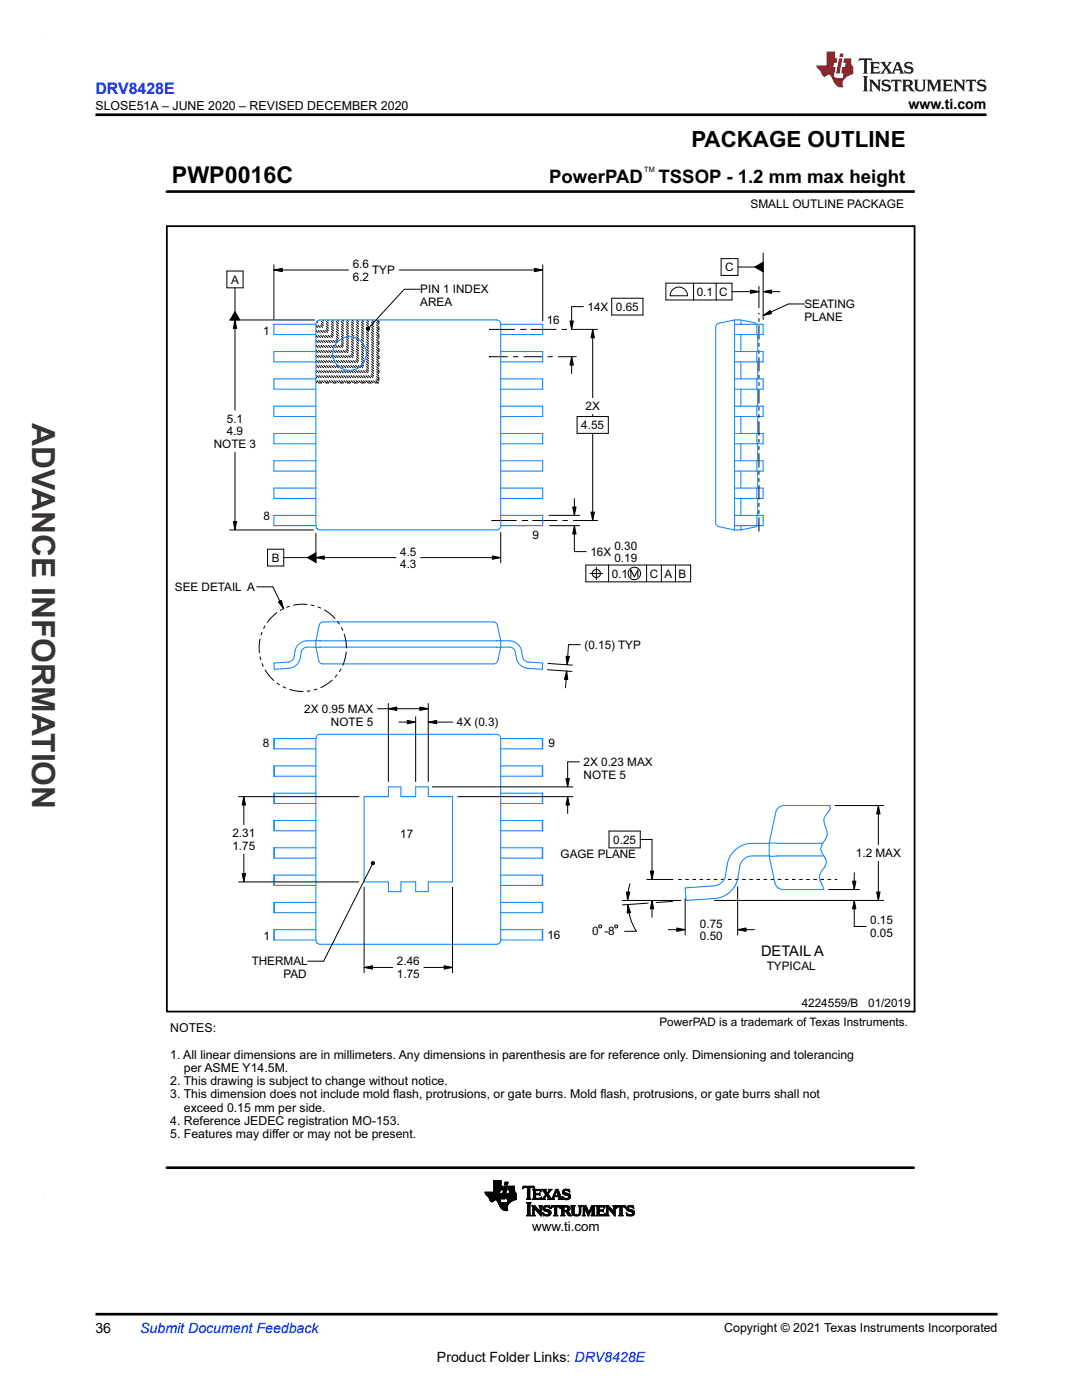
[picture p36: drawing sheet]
<svg xmlns="http://www.w3.org/2000/svg" width="216mm" height="279mm" viewBox="0 0 216 279" stroke-linecap="round" stroke-linejoin="round" font-family="sans-serif">
<defs><g id="words">
<text font-size="6.3" fill="#373435" x="6.4" y="84.5" transform="rotate(90 6.4 84.5)">ADVANCE INFORMATION</text>
<text font-size="4.6" x="34.3" y="36.6">PWP0016C</text>
<text font-size="4.5" x="138" y="29.4">PACKAGE OUTLINE</text>
<g font-size="3.7">
<text x="109.6" y="36.6">PowerPAD</text>
<text x="131.4" y="36.6">TSSOP - 1.2 mm max height</text>
</g>
<text font-size="3.2" fill="#00f" x="19" y="18.7">DRV8428E</text>
<text font-size="2.9" x="151.9" y="190.9">DETAIL A</text>
<g font-size="2.8">
<text x="181.3" y="21.8">www.ti.com</text>
<text x="19" y="266.1">36</text>
<text x="87.2" y="271.7">Product Folder Links: DRV8428E</text>
</g>
<text font-size="2.8" fill="#00f" x="28" y="266.1">Submit Document Feedback</text>
<text font-size="2.7" x="106.2" y="245.6">www.ti.com</text>
<g font-size="2.5">
<text x="19" y="21.9">SLOSE51A – JUNE 2020 – REVISED DECEMBER 2020</text>
<text x="34" y="206">NOTES:</text>
<text x="34" y="211.3">1. All linear dimensions are in millimeters. Any dimensions in parenthesis are for reference only. Dimensioning and tolerancing</text>
<text x="36.7" y="213.9">per ASME Y14.5M.</text>
<text x="34" y="216.6">2. This drawing is subject to change without notice.</text>
<text x="34" y="219.2">3. This dimension does not include mold f</text>
<text x="36.7" y="221.9">exceed 0.15 mm per side.</text>
<text x="78.4" y="219.2">lash, protrusions, or gate burrs. Mold f</text>
<text x="119.8" y="219.2">lash, protrusions, or gate burrs shall not</text>
<text x="34" y="224.5">4. Reference JEDEC registration MO-153.</text>
<text x="34" y="227.1">5. Features may dif</text>
<text x="54.3" y="227.1">fer or may not be present.</text>
<text x="144.5" y="265.8">Copyright © 2021 Texas Instruments Incorporated</text>
</g>
<text font-size="2.4" x="149.7" y="41.6">SMALL OUTLINE PACKAGE</text>
<g font-size="2.3">
<text x="70.4" y="53.5">6.6</text>
<text x="46.1" y="56.6">A</text>
<text x="70.4" y="56">6.2</text>
<text x="74.2" y="54.7">TYP</text>
<text x="83.9" y="58.6">PIN 1 INDEX</text>
<text x="139" y="59">0.1 C</text>
<text x="144.7" y="54.1">C</text>
<text x="83.9" y="61.1">AREA</text>
<text x="109.1" y="64.7">16</text>
<text x="117.3" y="62">14X 0.65</text>
<text x="160.5" y="61.5">SEATING</text>
<text x="160.5" y="64">PLANE</text>
<text x="52.5" y="66.8">1</text>
<text x="116.8" y="81.9">2X</text>
<text x="42.7" y="89.4">NOTE 3</text>
<text x="45.3" y="84.4">5.1</text>
<text x="45.3" y="86.9">4.9</text>
<text x="116" y="85.6">4.55</text>
<text x="52.6" y="103.9">8</text>
<text x="106.2" y="107.6">9</text>
<text x="54.2" y="112.1">B</text>
<text x="79.8" y="110.9">4.5</text>
<text x="79.8" y="113.4">4.3</text>
<text x="117.8" y="110.9">16X</text>
<text x="122.6" y="109.7">0.30</text>
<text x="122.6" y="112.2">0.19</text>
<text x="34.9" y="118">SEE DETAIL A</text>
<text x="122.1" y="115.3">0.1</text>
<text x="129.6" y="115.3">C A B</text>
<text x="116.6" y="129.5">(0.15) TYP</text>
<text x="60.7" y="142.3">2X 0.95 MAX</text>
<text x="52.4" y="149.1">8</text>
<text x="66" y="144.8">NOTE 5</text>
<text x="91.2" y="144.9">4X (0.3)</text>
<text x="109.5" y="149.1">9</text>
<text x="116.5" y="152.9">2X 0.23 MAX</text>
<text x="116.5" y="155.4">NOTE 5</text>
<text x="46.4" y="167.1">2.31</text>
<text x="79.9" y="167.2">17</text>
<text x="46.4" y="169.6">1.75</text>
<text x="111.9" y="171.3">GAGE PLANE</text>
<text x="122.4" y="168.4">0.25</text>
<text x="170.8" y="171.1">1.2 MAX</text>
<text x="139.7" y="185.1">0.75</text>
<text x="173.6" y="184.5">0.15</text>
<text x="52.6" y="187.5">1</text>
<text x="109.2" y="187.4">16</text>
<text x="118.2" y="186.7">0 -8</text>
<text x="139.7" y="187.6">0.50</text>
<text x="173.6" y="187">0.05</text>
<text x="50.2" y="192.7">THERMAL</text>
<text x="56.6" y="195.2">PAD</text>
<text x="79.2" y="192.7">2.46</text>
<text x="79.2" y="195.2">1.75</text>
<text x="153" y="193.5">TYPICAL</text>
<text x="160" y="201">4224559/B</text>
<text x="173.2" y="201">01/2019</text>
<text x="131.6" y="204.8">PowerPAD is a trademark of Texas Instruments.</text>
</g>
<text font-size="1.5" x="128.6" y="34.3">TM</text>
</g></defs>
<g fill="none" stroke="#000" stroke-width=".2">
<path d="M33.3 38.2h149M182.3 38v.4M45.3 54.1h3.2v3.3h-3.2zM46.9 57.4v4.8M54.7 53.9l1.6-.3v.6zM54.7 52.8v10.9M54.7 53.9h14.8M79.7 53.9h28.6M83.9 57.7h-3.2l-7.1 7.7M106.6 53.6l1.7 .3-1.7 .3zM108.3 52.8v11.2M122.1 59.5h6.2v3.4h-6.2z"/>
<path d="M132.9 56.5h13.2v3.4h-13.2zM134.1 58a1.75 1.75 0 0 1 1.9-.6 1.75 1.75 0 0 1 1.2 1.6h-3.5zM138.4 56.5v3.4M142.9 56.5v3.4M143.9 51.6h3.4v3.4h-3.4zM146.1 58.2h5.3M147.3 53.3h3.3M149.8 57.9l1.6 .3-1.6 .3zM150.6 53.3l1.7-1v2zM151.4 57.2v4.2M152.3 58.2l1.7-.3v.6zM152.3 50.5v13.2"/>
<path d="M152.3 58.2h3.3M45.8 63.9h17M46.9 62.2l1 1.7h-2zM46.9 63.9l.3 1.6h-.6zM46.9 63.9v18M73.1 65.5l.2-.2h.3l.2 .3-.2 .3h-.3l-.2-.1zM97.6 71.2h.1M97.6 71.2h3.7M97.6 65.7h.1M97.6 65.7h5.1M102.4 71.2h1M103.8 65.7h1.1"/>
<path d="M104.5 71.2h3.7M104.9 65.7h.1M105.9 65.7h5.1M109.2 71.2h1.1M111.4 71.2h3.7M112.1 65.7h1M113.7 64.1h.7l-.3 1.6zM114.1 71.2l.3 1.7h-.7zM114.1 71.2v3.3M114.2 65.7h5.1M116.4 61.2h-2.3v4.5M118.3 65.7l.3 1.7h-.7z"/>
<path d="M118.3 65.7v13.7M152.3 63l1.4-1 .2 .6zM160.5 60.7h-3.2l-5 2.3M46.9 90.3v15.5M114.6 99.5v3.4M115.2 83.1h6.2v3.4h-6.2zM118.3 82.7v.4M118.3 86.5v17.4M45.8 105.8h16.7M46.6 104.1h.6l-.3 1.7zM51.3 117.1h3.1l2.2 4.4M53.4 109.6h3.2v3.4h-3.2z"/>
<path d="M56.6 111.3h4.8M61.4 111.3l1.6-1v2zM63 111.3l1.7-.4v.7zM63 111.3h16M63 106.4v5.9M83.9 111.3h16M98.1 103.9h.1M98.1 103.9h5M98.2 110.9l1.7 .4-1.7 .3zM99.9 106.3v6M104.1 103.9h1.1M105.2 103.9h.1"/>
<path d="M106.2 103.9h5M109.6 102.9h6.1M109.7 104.9h6M112.2 103.9h1.1M114.3 101.2h.6l-.3 1.7zM114.4 103.9h4.9M114.6 104.9l.3 1.7h-.6zM114.6 104.9v5.2h2.4M116.9 112.8h20.9v3.3h-20.9zM117.7 114.4h2.5M117.9 102.2h.7l-.3 1.7zM119 113.2v2.5"/>
<path d="M121.4 112.8v3.3M125.9 115.1v-1.4l.7 1.4 .7-1.4v1.4M129 112.8v3.3M132 112.8v3.3M134.8 112.8v3.3M55.5 120.1l.6-.3 .5 1.7zM109.3 133.7l4.8 .3M109.3 132.4l4.9 .3M112.9 131h.7l-.4 1.7zM113.1 133.9l.2 1.7h-.7zM113.1 133.9l-.3 3.4M115.8 128.7h-2.4l-.2 4"/>
<path d="M47.6 159h24M48.7 159l.3 1.7h-.7zM48.7 159v5.6M75.3 141.4h10.2M77.5 141.4l1.7-.3v.7zM77.5 140.4v15.6M79.6 144.1h3.3M81.3 143.8l1.6 .3-1.6 .3zM82.9 143.1v12.9M83.8 141.1l1.7 .3-1.7 .4zM85.5 144.1l1.6-.3v.6zM85.5 140.4v15.6"/>
<path d="M85.5 144.1h4.8M86.3 157h28M91.3 159h23M112.9 155.4h.7l-.3 1.6zM113.3 159l.3 1.7h-.7zM113.3 159v3.3M115.6 152h-2.3v5M47.6 176h24M48.3 174.3h.7l-.3 1.7zM48.7 170.4v5.6M72.7 177.1v17M74.1 172.1l.2-.2 .3 .1 .1 .3-.1 .2-.3 .1-.2-.2z"/>
<path d="M74.3 172.6l-9.7 19.2h-3.2M90.3 177.1v17M121.5 165.9h6.3v3.3h-6.3zM124.2 179.7h11.6M125 178l.7 .1-.5 1.6zM125.7 176.4l-.4 1.6-.1 1.7M127.8 167.5h2.3v8M129.1 175.5h5.2M129.8 173.8h.6l-.3 1.7zM130.1 179.7l.3 1.7h-.6zM130.1 179.7v3.4M134.2 179.9l-3.3 .2"/>
<path d="M136.7 179.4v7.2M142.6 179.7h33.7M147.2 177v9.6M165.4 177.5h6.1M166.6 160.8h9.7M170.1 175.9h.7l-.3 1.6zM170.5 179.7l.3 1.7h-.7zM170.5 179.7v5.2h2.3M170.5 174.2v3.3M174.9 178h.7l-.3 1.7zM175.3 160.8l.3 1.6h-.7zM175.3 160.8v7.8"/>
<path d="M175.3 171.9v7.8M72.7 193.1l1.6-.4v.7zM72.7 193.1h5.7M84.6 193.1h5.7M88.6 192.7l1.7 .4-1.7 .3zM119.6 184.6l.4 .1-.1 .5-.4-.2zM122.8 184.6l.4 .1-.1 .5-.4-.2zM125.3 180.5l.5 1.6-.6 .1zM125.3 180.5a11.7 11.7 0 0 0 1.7 5.4h-2.4M129.3 180.2l-5.1 .4M133.4 185.5h3.3M135 185.2l1.7 .3-1.7 .4z"/>
<path d="M147.2 185.5l1.7-.3v.7zM147.2 185.5h3.3M96.8 238h2.9M96.8 238.1h2.9M96.8 238.2h2.9M96.9 238.2h3.2M96.9 238.3h3.1M97 238.4h3M97.1 238.5h2.9M97.1 238.6h2.9M97.2 238.6h2.8M97.3 238.7h2.7"/>
<path d="M97.4 238.8h2.6M97.4 238.8h2.5M97.5 238.9h2.4M97.5 239h2.4M97.6 239h2.3M97.6 239.1h2.3M97.6 239.2h2.3M97.7 239.3h2.1M97.7 239.4h2.1M97.8 239.5h.9M97.8 239.6h.8M97.9 239.7h.6"/>
<path d="M98 239.8h.4M98.1 239.8h.2M98.5 237.8h1.2M98.5 237.7h1.2M98.5 237.6h1.3M98.5 236.8l1.9-.1-.2 .8h-1.7M98.5 237.4h1.7M98.5 237.3h1.7M98.5 237.2h1.8M98.5 237.1h1.8M98.5 237h1.8M98.5 236.9h1.8"/>
<path d="M98.5 236.8h1.8M98.5 236.7h1.5M98.5 236.6h1.5M98.5 236.5h1.5M98.5 236.4h1.5M98.5 236.3h1.5M98.5 236.2h1.5M98.5 236.1h1.5M98.5 236h1.5M98.5 235.9h1.5M98.5 235.8h1.5M98.5 235.7h1.5"/>
<path d="M98.5 235.6h1.5M99 239.5h.8M99.1 239.6h.7M99.2 239.6h.6M99.2 239.7h.6M99.3 239.8h.5M99.4 239.9h.5M99.4 240h.6M99.7 237.9h-2.9l.1 .4 .6 .6 .4 .8 .4 .1 .4-.3h.4l.8 1.5 .7 .6 .7-.1v-.8l.6-.8M99.8 237.5l-.2 .7h.5l-.2 1M99.8 239.5v.3l.3 .2h1.6M99.9 239.2l-.1 .3"/>
<path d="M100 236.7v-1.1h-1.5v2.3M100.1 239.2h.6M100.2 239.1h.5M100.2 239h.6M100.2 238.9h.6M100.2 238.8h.6M100.2 238.7h.6M100.2 238.6h.6M100.3 238.6h.5M100.3 238.5h.6M100.3 238.4h.6M100.3 238.3h.6"/>
<path d="M100.3 238.2h.6M100.4 238.1h.5M100.4 238h.6M100.4 237.9h.6M100.4 237.8h.6M100.4 237.7h.6M100.4 237.6h.6M100.5 237.6h.5M100.5 237.5h.6M100.5 237.4h.6M100.5 237.3h.6M100.5 237.2h.6"/>
<path d="M100.6 237.1h.5M100.6 237h.5M100.6 237h.6M100.6 236.9h.6M100.6 236.8h.6M100.6 236.8l.6-.1-.5 2.6h-.6zM100.7 236.4h.6M100.7 236.3h.6M100.7 236.2h.6M100.7 236.1h.6M100.8 236h.5M100.8 236h.6"/>
<path d="M100.8 235.9h.6l-.1 .6h-.6zM101 239.2h2M101 239.1h2M101 239.1v.2h.4M101 239h2M101 238.9v.2M101 238.9h2M101 238.8h2M101.1 238.8h1.9M101.1 238.7h1.9M101.1 238.6h1.9M101.1 238.5h1.9"/>
<path d="M101.1 238.4h1.9M101.1 238.3h1.9M101.2 238.2h1.8M101.3 240h.5M101.3 239.9h.6M101.3 239.8h.7M101.3 239.8h.8M101.3 239.7h.9M101.3 239.6h1M101.3 237.4h1.4M101.3 239.6h1.2M101.3 239.5h1.3"/>
<path d="M101.3 237.3h1.4M101.4 239.4h1.4M101.4 237.2h1.3M101.4 239.4h1.6M101.4 239.3h1.6M101.4 239.3l-.2 .7M101.4 237.1h1.3M101.4 237h1.3M101.4 236.9h1.3M101.4 236.8h1.3M101.5 236.7l1.2 .1v.7h-1.4zM101.6 238.2h1.4"/>
<path d="M101.6 238.1h1.3M101.6 238h1.3M101.6 238h1.2M101.7 237.9h1.1M101.7 237.8h1M101.7 237.7h1M101.7 237.6h1M101.7 237.5l-.1 .7h-.4l-.2 .7M102.7 237.5l.1 .4 .2 .3v1.2l-1.1 .5M104.3 237.2h.1M104.3 237.1h.2M104.3 237h2.3"/>
<path d="M104.4 236.9h2.2M104.4 236.8h2.2M105 239.3h.9M105.2 239.2h.6M105.2 237.1h.5M105.2 239.1h.5M105.2 237.2v-.2h-.4l-.6 .2 .2-.5h2.1l.2 .5-.5-.2h-.4l-.1 .2M105.2 239.1l-.2 .2M105.2 239h.5M105.2 238.9h.5M105.2 238.8h.5M105.2 238.7h.5"/>
<path d="M105.2 238.6h.5M105.2 238.5h.5M105.2 238.4h.5M105.2 238.3h.5M105.2 238.2h.5M105.2 238.1h.5M105.2 238h.5M105.2 237.9h.5M105.2 237.8h.5M105.2 237.7h.5M105.2 237.6h.5M105.2 237.5h.5"/>
<path d="M105.2 237.4h.5M105.2 237.3h.5M105.2 237.2h.5M105.2 237.2v1.9M105.7 239.1l.2 .2M105.7 237.2v1.9M105.9 239.3h-.9M106.2 239.3h1.7M106.3 237.4h1.6M106.4 239.2h1.6M106.4 237.5h1.5M106.4 239.1h.5"/>
<path d="M106.4 237.6h.5M106.4 239.1l-.2 .2M106.4 238.2h1.1l.2-.2v.6l-.2-.2h-.6v.7h.8l.4-.2-.2 .5-1.7-.1M106.4 239h.5M106.4 238.9h.5M106.4 238.8h.5M106.4 238.7h.5M106.4 238.6h.5M106.4 238.5h.5M106.4 238.4h1.3M106.4 238.3h1.3M106.4 238.1h.5"/>
<path d="M106.4 238h.5M106.4 237.9h.5M106.4 237.8h.5M106.4 237.7h.5M106.5 237.1h.2M106.6 237.2h.1M106.9 237.7l.1-.1h.5l.5 .2M106.9 237.7v.5M107.5 238.2h.2M107.6 238.5h.1M107.6 239.1h.4M107.6 238.1h.1"/>
<path d="M107.6 238.6h.1M107.6 237.6h.3M107.8 237.7h.2M107.9 239h.1M107.9 237.8h.1M108 238.9h.1M108 237.8l-.2-.4h-1.6l.2 .2v1.5M108 239.3h.8M108.1 237.4h.8M108.3 239.2h.3M108.3 237.5h.6M108.3 239.1h.4"/>
<path d="M108.4 237.6h.5M108.4 239.1l-.4 .2M108.4 239h.3M108.4 237.7h.6M108.5 238.9h.3M108.5 237.8h.5M108.6 237.9h.5M108.6 238.8h.3M108.6 238h.5M108.7 238.7h.3M108.7 238.1h.8M108.7 238.6h.8"/>
<path d="M108.8 238.2h.6M108.8 239.3h-.8M108.8 238.5h.7M108.8 238.3h.6M108.9 238.4h.5M108.9 238.4l-.5 .7M109.1 238.7h.5M109.2 238.8h.5M109.2 238.9h.5M109.3 239.3l.1-.1-.4-.6-.3 .6 .1 .1M109.3 239.3h1.3M109.3 238h.3"/>
<path d="M109.3 238.9h.5M109.3 237.9h.3M109.4 238.3l.7 1 .8-1.9h.5l.6 1.7 .3 .2M109.4 239h.5M109.4 237.8h.3M109.4 239.1h.5M109.4 239.2h.6M109.5 237.7h.3M109.5 237.4h.6M109.5 237.6l-.3 .5-.3-.5 .1-.2h-.9l.8 1M109.5 237.6l-.1-.2h.7l-.7 .9M109.5 237.6h.3"/>
<path d="M109.6 237.5h.3M110.1 239.2h.4M110.2 239.1h.3M110.2 239h.3M110.3 238.9h.3M110.3 238.9h1.6M110.4 238.8h1.5M110.4 238.7h1.5M110.4 238.6h.3M110.5 238.5h.2M110.5 238.4h.3M110.5 238.3h.3"/>
<path d="M110.6 238.2h.2M110.6 238.8l-.1 .4 .1 .1M110.6 238.1h.3M110.6 239.3h-1.3M110.7 238h.2M110.7 237.9h.3M110.7 237.8h.3M110.8 237.7h.7M110.8 237.6h.7M110.8 237.5h.6M110.9 237.4h.5M111 237.7l.4 .9h-.7z"/>
<path d="M111.1 237.8h.4M111.1 237.9h.5M111.1 238h.5M111.2 238.1h.4M111.2 238.2h.5M111.2 238.3h.5M111.3 238.4h.5M111.3 238.5h.5M111.3 238.6h.5M111.4 239.3h.9M111.4 238.8l.1 .3M111.5 238.9h.5"/>
<path d="M111.5 239h.5M111.5 239.1l-.1 .2M111.5 239.2h.6M111.5 239.1h.5M112.2 238.9h.1M112.2 238.8h.1M112.2 238.9h.2M112.2 237.9h.4M112.2 238h.5M112.2 237.8h.4M112.2 239h.4M112.3 239.3h-.9"/>
<path d="M112.3 238.1h.7M112.3 237.7h.3M112.3 239.1h.5M112.3 238.2h1.1M112.3 239.2h1.4M112.3 237.6h.4M112.3 239.3h.2M112.4 238.3h1.2M112.4 237.5h1.2M112.5 238.4h1.2M112.5 237.4h1.1M112.6 239.3h.9"/>
<path d="M112.7 238.5h1.1M112.7 237.4h.5M112.9 239.4h.3M113.1 238.6h.7M113.3 239.1h.4M113.3 237.6h.3M113.4 238.7h.5M113.4 239h.4M113.4 238.8h.5M113.5 238.9h.3M113.5 237.7h.2M113.5 238.9h.4"/>
<path d="M113.6 237.8h.1M113.7 237.9l-.6-.3h-.4l-.1 .2 .1 .2 1.1 .4v.5l-.2 .4-1.3 .1-.1-.7M113.7 237.9l-.1-.5h-1.1l-.2 .4v.4l1.1 .5 .1 .2-.2 .2-.4 .1-.7-.5M113.7 237.9h.1M99.4 240h1M99.5 240.1h2.1M99.5 240.2h2.1M99.5 240.2h2M99.5 240.3h2M99.6 240.4h1.8M99.6 240.5h1.7M99.7 240.6h1.6"/>
<path d="M99.7 240.7h1.5M99.8 240.8h1.4M99.8 240.9h1.4M99.9 241h1.3M100 241.1h1.2M100 241.2h1.2M100.1 241.2h1.1M100.2 241.3h1M100.3 241.4h1M100.5 241.5h.8M100.6 241.6h.7M100.9 241.6h.1"/>
<path d="M105 242.6h1M105.1 240.1h.8M105.2 242.5h.6M105.2 240.2h.6M105.3 242.4h.5M105.3 240.3h.4M105.3 242.3h.4M105.3 240.3l-.3-.3h1l-.3 .3M105.3 242.3l-.3 .3M105.3 242.2h.4M105.3 242.1h.4M105.3 242h.4"/>
<path d="M105.3 241.9h.4M105.3 241.8h.4M105.3 241.7h.4M105.3 241.6h.4M105.3 241.5h.4M105.3 241.4h.4M105.3 241.3h.4M105.3 241.2h.4M105.3 241.1h.4M105.3 241h.4M105.3 240.9h.4M105.3 240.8h.4"/>
<path d="M105.3 240.7h.4M105.3 240.6h.4M105.3 240.5h.4M105.3 240.4h.4M105.3 240.3v2M105.7 242.3l.3 .3M105.7 240.3v2M106 242.6h-1M106.1 242.6h.7M106.1 240.6h.6M106.2 240.7h.6M106.3 242.5h.4"/>
<path d="M106.3 240.8h.6M106.3 242.4h.3M106.3 240.9h.7M106.3 240.9l-.2-.3h.6l1 1.2M106.3 242.3l-.2 .3M106.3 242.3h.3M106.3 242.2h.3M106.3 242.1h.3M106.3 242h.3M106.3 241.9h.3M106.3 241.8h.3M106.3 241.7h.3"/>
<path d="M106.3 241.6h.3M106.3 241.5h.3M106.3 241.4h.3M106.3 241.3h.3M106.3 241.2h.3M106.3 241.1h.8M106.3 241h.8M106.3 240.9v1.4M106.6 242.3l.2 .3M106.6 241.1h.1M106.6 241.1v1.2M106.7 241.2h.5"/>
<path d="M106.7 241.3h.6M106.8 242.6h-.7M106.8 241.4h.6M106.9 241.5h.6M107 241.6h.6M107.1 241.7h.5M107.1 241.8h.9M107.2 241.9h.8M107.3 242h.7M107.4 242h.6M107.5 242.1h.5M107.6 242.2h.4"/>
<path d="M107.6 240.6h.6M107.6 242.3h.4M107.7 240.7h.4M107.7 242.4h.3M107.7 240.8h.3M107.7 241.8h.1M107.7 240.9h.3M107.8 240.9l-.2-.3h.6l-.2 .3M107.8 241.7h.2M107.8 241.6h.2M107.8 241.5h.2M107.8 241.4h.2"/>
<path d="M107.8 241.3h.2M107.8 241.2h.2M107.8 241.1h.2M107.8 241h.2M107.8 240.9v.9M107.8 242.5h.2M107.9 242.6h.1M108 240.9v1.8l-1.4-1.6M108.3 242h.1M108.3 242.1h.1M108.3 242.2h.3M108.3 241.2h.4"/>
<path d="M108.3 241.1h.4M108.3 241.3h.5M108.3 242.3h.4M108.3 241h.4M108.4 241.4h.8M108.4 242.4h.6M108.4 240.9h.4M108.4 242.5h1.3M108.4 241.5h1.2M108.4 242.6h.1M108.4 240.8h1.3M108.5 241.6h1.2"/>
<path d="M108.5 240.7h1.2M108.6 241.7h1.2M108.7 242.6h.9M108.7 240.6h.7M108.9 241.8l-.5-.4v-.5l.4-.3h.9l.1 .6-.7-.4-.3 .1-.1 .3 1 .4 .2 .4M108.9 241.8l.6 .1v.4l-.6 .1-.6-.4M108.9 241.8h1M109.2 242.4h.6M109.3 241.9h.6M109.4 240.9h.3M109.5 242.3h.4M109.5 242h.4"/>
<path d="M109.5 242.2h.4M109.6 242.1h.3M109.6 240.6h.1M109.6 241h.2M109.7 241.1h.1M109.9 241.1h.1M109.9 241h.2M109.9 242l-.2 .5-.6 .2-.5-.1h-.2l-.1-.6M110 240.9h.2M110 240.8h1.7M110 240.7h1.7M110.1 240.6h1.6"/>
<path d="M110.4 242.6h.9M110.6 242.5h.5M110.6 242.4h.5M110.6 240.9h.5M110.7 242.3h.4M110.7 241l-.1-.1h-.3l-.4 .2 .2-.5h1.6l.1 .5-.4-.2h-.3v.1M110.7 242.3l-.3 .3M110.7 242.2h.4M110.7 242.1h.4M110.7 242h.4M110.7 241.9h.4M110.7 241.8h.4"/>
<path d="M110.7 241.7h.4M110.7 241.6h.4M110.7 241.5h.4M110.7 241.4h.4M110.7 241.3h.4M110.7 241.2h.4M110.7 241.1h.4M110.7 241h.4M110.7 241v1.3M111.1 242.3l.2 .3M111.1 241v1.3M111.3 242.6h-.9"/>
<path d="M111.5 240.9h.3M111.7 241h.1M111.7 241.1h.1M111.9 242.6h.8M111.9 240.6h1.3M112 240.7h1.5M112 242.5h.6M112.1 240.8h1.5M112.1 242.4h.4M112.1 240.9h.4M112.1 242.3l-.2 .3M112.1 242.3h.4"/>
<path d="M112.1 242.2h.4M112.1 242.1h.4M112.1 242h.4M112.1 241.9h.4M112.1 241.8h1.2M112.1 241.7h1.3M112.1 241.6h1.5M112.1 241.5h.4M112.1 241.4h.4M112.1 241.3h.4M112.1 241.2h.4M112.1 241.1h.4"/>
<path d="M112.1 241h.4M112.1 240.9v1.4M112.1 240.9l-.2-.3h1.2l.5 .2 .1 .6-.5 .3 .9 .9h-.6l-.7-.8h-.3v.5M112.5 242.3l.2 .3M112.7 240.9l-.2 .1v.6M112.7 242.6h-.8M112.9 240.9h.3l.1 .3-.1 .3-.3 .1M112.9 241.9h.5M113 242h.5M113.1 242h.5M113.1 242.1h.6M113.1 240.9h.6"/>
<path d="M113.2 241.5h.5M113.2 242.2h.5M113.2 242.3h.6M113.2 241h.5M113.2 241.4h.5M113.3 241.3h.4M113.3 241.1h.4M113.3 241.2h.4M113.3 242.4h.5M113.4 242.5h.6M113.5 242.6h.6M113.9 240.6h.9"/>
<path d="M114 240.7h.6M114.1 240.8h.5M114.1 240.9h.5M114.1 240.9l-.2-.3h.9l-.2 .3M114.1 240.9v1.2l.3 .5 .6 .1 .5-.1 .3-.2 .1-.4M114.1 242h.5M114.1 241.9h.5M114.1 241.8h.5M114.1 241.7h.5M114.1 241.6h.5M114.1 241.5h.5M114.1 241.4h.5"/>
<path d="M114.1 241.3h.5M114.1 241.2h.5M114.1 241.1h.5M114.1 241h.5M114.1 242.1h.5M114.2 242.2h.4M114.2 242.3h.5M114.3 242.4h.6M114.4 242.5h1.3M114.6 242l.1 .3 .4 .1 .4-.1 .1-.3M114.6 241v1M114.6 242.6h.9"/>
<path d="M115.3 242.4h.5M115.4 240.6h.7M115.5 242.3h.3M115.5 240.7h.5M115.6 242.2h.2M115.6 242.1h.3M115.6 240.8h.3M115.6 242h.3M115.6 240.9h.3M115.6 240.9l-.2-.3h.7l-.2 .3M115.6 241.9h.3M115.6 241.8h.3"/>
<path d="M115.6 241.7h.3M115.6 241.6h.3M115.6 241.5h.3M115.6 241.4h.3M115.6 241.3h.3M115.6 241.2h.3M115.6 241.1h.3M115.6 241h.3M115.6 240.9v1.1M115.9 241v1M116.2 242.6h.6M116.2 240.6h.7"/>
<path d="M116.3 240.7h.7M116.3 242.5h.4M116.4 240.8h.6M116.4 242.4h.3M116.4 240.9h.7M116.4 242.3h.2M116.4 240.9l-.2-.3h.7l.6 1.3 .6-1.3h.7l-.2 .3M116.4 242.3l-.2 .3M116.4 242.2h.2M116.4 242.1h.2M116.4 242h.2M116.4 241.9h.2"/>
<path d="M116.4 241.8h.2M116.4 241.7h.2M116.4 241.6h.2M116.4 241.5h.2M116.4 241.4h.2M116.4 241.3h.2M116.4 241.2h.2M116.4 241.1h.7M116.4 241h.7M116.4 240.9v1.4M116.6 242.3l.2 .3M116.7 241.2h.5"/>
<path d="M116.8 241.3h.4M116.8 241.4h.5M116.8 242.6h-.6M116.8 241.5h.5M116.9 241.6h.4M116.9 241.7h.5M117 241.8h.4M117 241.9h.5M117 242h.7M117.1 242h.6M117.1 242.1h.6M117.2 242.2h.4"/>
<path d="M117.2 242.3h.4M117.3 242.4h.2M117.3 242.5h.2M117.3 242.6h.2M117.5 241.9h.3M117.6 241.8h.2M117.6 241.7h.3M117.7 241.6h.2M117.7 241.5h.3M117.7 241.4h.3M117.8 241.3h.2M117.8 241.2h.3"/>
<path d="M117.9 241.1h.7M117.9 241h.7M117.9 240.9h.7M118 242.6h.8M118 240.8h.6M118 240.7h.7M118.1 240.6h.7M118.1 242.5h.5M118.1 242.4h.5M118.1 242.3h.5M118.1 242.3l-.1 .3M118.1 242.3v-1.3l-.7 1.7-.8-1.7v1.3"/>
<path d="M118.1 242.2h.5M118.1 242.1h.5M118.1 242h.5M118.1 241.9h.5M118.1 241.8h.5M118.1 241.7h.5M118.1 241.6h.5M118.1 241.5h.5M118.1 241.4h.5M118.1 241.3h.5M118.1 241.2h.5M118.6 242.3l.2 .3"/>
<path d="M118.6 241v1.3M118.8 242.6h-.8M118.9 242.6h1.7M118.9 240.6h1.6M119.1 240.7h1.5M119.1 242.5h1.6M119.1 240.8h1.5M119.1 242.4h1.6M119.1 240.9h.5M119.1 240.9l-.2-.3h1.6l.1 .5M119.1 242.3h.5M119.1 242.2h.5"/>
<path d="M119.1 242.1h.5M119.1 242h.5M119.1 241.9h.5M119.1 241.8h.5M119.1 241.7h1.3M119.1 241.6h1.3M119.1 241.5h1.3M119.1 241.4h.5M119.1 241.3h.5M119.1 241.2h.5M119.1 241.1h.5M119.1 241h.5"/>
<path d="M119.1 240.9v1.4M119.1 242.3l-.2 .3M119.6 241.7v.7h.8l.3-.3M119.6 241v.5M119.7 240.9l-.1 .1M120.1 241.5l.3-.2v.6l-.3-.2M120.1 240.9l.5 .2M120.3 241.8h.1M120.3 241.4h.1M120.4 241.9h.1M120.4 240.9h.2M120.5 242.3h.2"/>
<path d="M120.5 241h.2M120.6 241.1h.1M120.7 242.2h.1M120.7 242.1h.1M120.7 242.1l-.1 .5h-1.7M120.8 242.6h.7M120.8 240.6h.7M120.9 240.7h.6M121 242.5h.4M121 240.8h.6M121 242.4h.3M121 240.9h.7"/>
<path d="M121 242.3h.3M121 240.9l-.2-.3h.6l1.1 1.2M121 242.3l-.2 .3M121 242.2h.3M121 242.1h.3M121 242h.3M121 241.9h.3M121 241.8h.3M121 241.7h.3M121 241.6h.3M121 241.5h.3M121 241.4h.3"/>
<path d="M121 241.3h.3M121 241.2h.3M121 241.1h.9M121 241h.8M121 240.9v1.4M121.3 242.3l.2 .3M121.3 241.1h.1M121.3 241.1v1.2M121.4 241.2h.6M121.5 241.3h.5M121.5 242.6h-.7M121.5 241.4h.6"/>
<path d="M121.6 241.5h.6M121.7 241.6h.6M121.8 241.7h.6M121.9 241.8h.8M122 241.9h.7M122 242h.7M122.1 242h.6M122.2 242.1h.5M122.3 242.2h.4M122.3 240.6h.6M122.4 242.3h.3M122.4 240.7h.4"/>
<path d="M122.5 242.4h.2M122.5 240.8h.3M122.5 241.8h.1M122.5 240.9h.2M122.5 240.9l-.2-.3h.6l-.2 .3M122.5 241.7h.2M122.5 241.6h.2M122.5 241.5h.2M122.5 241.4h.2M122.5 241.3h.2M122.5 241.2h.2M122.5 241.1h.2"/>
<path d="M122.5 241h.2M122.5 240.9v.9M122.5 242.5h.2M122.6 242.6h.1M122.7 240.9v1.8l-1.4-1.6M123 241.1h.1M123 241h.1M123 240.9h.2M123 240.8h1.8M123.1 240.7h1.7M123.1 240.6h1.6M123.5 242.6h.8"/>
<path d="M123.6 242.5h.6M123.7 242.4h.4M123.7 240.9h.4M123.7 241l-.3-.1-.5 .2 .2-.5h1.6l.2 .5-.4-.2h-.3l-.1 .1M123.7 242.3l-.2 .3M123.7 242.3h.4M123.7 242.2h.4M123.7 242.1h.4M123.7 242h.4M123.7 241.9h.4M123.7 241.8h.4M123.7 241.7h.4"/>
<path d="M123.7 241.6h.4M123.7 241.5h.4M123.7 241.4h.4M123.7 241.3h.4M123.7 241.2h.4M123.7 241.1h.4M123.7 241h.4M123.7 241v1.3M124.1 242.3l.2 .3M124.1 241v1.3M124.3 242.6h-.8M124.6 240.9h.2"/>
<path d="M124.7 241h.2M124.8 241.1h.1M124.9 242l.7 .4 .6-.1-.1-.4-.8-.2-.3-.3 .1-.6 .6-.2h.6l.2 .5-.8-.3-.3 .2v.2l1 .4 .2 .4M124.9 242h.1M125 242.1h.1M125 242.2h.2M125 241.2h.4M125 241.1h.4M125 241.3h.5M125 242.3h.4M125 241h.4M125 241.4h.9"/>
<path d="M125 242.4h.7M125.1 240.9h.4M125.1 242.5h1.3M125.1 241.5h1.1M125.1 242.6h.1M125.1 240.8h1.3M125.2 241.6h1.2M125.2 240.7h1.2M125.3 241.7h1.2M125.4 242.6h.8M125.4 240.6h.6M125.6 241.8h1"/>
<path d="M125.9 242.4h.6M126 241.9h.6M126.1 240.9h.3M126.1 242.3h.5M126.2 242h.4M126.2 242.2h.4M126.2 242.1h.4M126.2 240.6h.1M126.3 241h.2M126.4 241.1h.1M126.6 242l-.2 .5-.6 .2-.5-.1h-.2l-.2-.6"/>
<circle cx="119" cy="114.4" r=".83"/>
<circle cx="126.6" cy="114.4" r="1.25"/>
</g>
<g fill="#000">
<path d="M54.7 53.9l1.6-.3v.6zM106.6 53.6l1.7 .3-1.7 .3zM149.8 57.9l1.6 .3-1.6 .3zM150.6 53.3l1.7-1v2zM152.3 58.2l1.7-.3v.6zM46.9 63.9l.3 1.6h-.6zM46.9 62.2l1 1.7h-2zM73.1 65.5l.2-.2h.3l.2 .3-.2 .3h-.3l-.2-.1zM113.7 64.1h.7l-.3 1.6zM114.1 71.2l.3 1.7h-.7zM118.3 65.7l.3 1.7h-.7zM152.3 63l1.4-1 .2 .6z"/>
<path d="M46.6 104.1h.6l-.3 1.7zM61.4 111.3l1.6-1v2zM63 111.3l1.7-.4v.7zM98.2 110.9l1.7 .4-1.7 .3zM114.3 101.2h.6l-.3 1.7zM114.6 104.9l.3 1.7h-.6zM117.9 102.2h.7l-.3 1.7zM55.5 120.1l.6-.3 .5 1.7zM113.1 133.9l.2 1.7h-.7zM112.9 131h.7l-.4 1.7zM48.7 159l.3 1.7h-.7zM77.5 141.4l1.7-.3v.7z"/>
<path d="M81.3 143.8l1.6 .3-1.6 .3zM83.8 141.1l1.7 .3-1.7 .4zM85.5 144.1l1.6-.3v.6zM112.9 155.4h.7l-.3 1.6zM113.3 159l.3 1.7h-.7zM48.3 174.3h.7l-.3 1.7zM74.1 172.1l.2-.2 .3 .1 .1 .3-.1 .2-.3 .1-.2-.2zM125 178l.7 .1-.5 1.6zM129.8 173.8h.6l-.3 1.7zM130.1 179.7l.3 1.7h-.6zM170.1 175.9h.7l-.3 1.6zM170.5 179.7l.3 1.7h-.7z"/>
<path d="M175.3 160.8l.3 1.6h-.7zM174.9 178h.7l-.3 1.7zM72.7 193.1l1.6-.4v.7zM88.6 192.7l1.7 .4-1.7 .3zM125.3 180.5l.5 1.6-.6 .1zM135 185.2l1.7 .3-1.7 .4zM147.2 185.5l1.7-.3v.7z"/>
</g>
<path d="M33.3 45.1h149.2v156.8h-149.2z" fill="none" stroke="#000" stroke-width=".36"/>
<path d="M33.3 38.2h149M33.3 233h149" fill="none" stroke="#000" stroke-width=".53"/>
<g fill="none" stroke="#007fff" stroke-width=".2">
<path d="M63 64.7a.84 .84 0 0 1 .9-.8h35.2a.84 .84 0 0 1 .8 .8M63 64.7h-8.3v2.1h8.3M63 70.2h-8.3v2h8.3M63 75.6h-8.3v2.1h8.3M63 64.7v40.2M99.9 75.6h8.4v2.1h-8.4M99.9 70.2h8.4v2h-8.4M99.9 64.7v40.2M99.9 64.7h8.4v2.1h-8.4M146.6 64.7h.1M146.6 63.9v.8M146.6 63.9h1.2l3.1 .7 .1 .1v2.1"/>
<path d="M146.6 63.9l-3.1 .6a.84 .84 0 0 0-.7 .8v39a.84 .84 0 0 0 .7 .8l3.1 .7M146.6 75.6h5.7v2.1h-5.7M146.6 70.2h5.7v2h-5.7M146.6 64.7h5.7v2.1h-5.7M146.6 64.7v40.2M147.8 64.7h.1M147.8 66.8v3.4M147.8 72.2v3.4M147.8 77.7v3.4M147.8 63.9v.8M151 70.2v2M151 75.6v2.1"/>
<path d="M151.2 66.8v3.4M151.2 72.2v3.4M151.2 77.7v3.4M63 81.1h-8.3v2h8.3M63 86.5h-8.3v2.1h8.3M63 92h-8.3v2h8.3M63 97.4h-8.3v2.1h8.3M99.9 97.4h8.4v2.1h-8.4M99.9 92h8.4v2h-8.4M99.9 86.5h8.4v2.1h-8.4M99.9 81.1h8.4v2h-8.4M146.6 97.4h5.7v2.1h-5.7"/>
<path d="M146.6 92h5.7v2h-5.7M146.6 86.5h5.7v2.1h-5.7M146.6 81.1h5.7v2h-5.7M147.8 83.1v3.4M147.8 88.6v3.4M147.8 94v3.4M147.8 99.5v3.4M151 81.1v2M151 86.5v2.1M151 92v2M151 97.4v2.1M151.2 83.1v3.4"/>
<path d="M151.2 88.6v3.4M151.2 94v3.4M151.2 99.5v3.4M63 104.9l.3 .6 .6 .3h35.2a.84 .84 0 0 0 .8-.9M63 102.9h-8.3v2h8.3M99.9 102.9h8.4v2h-8.4M146.6 104.9v.9M146.6 105.8h1.2M146.6 102.9h5.7v2h-5.7M147.8 104.9v.9M147.8 104.9h.1M151 102.9v2l-.1 .1-3.1 .8"/>
<path d="M63 127.9l.7-3.1a.84 .84 0 0 1 .8-.7h33.9a.84 .84 0 0 1 .9 .7l.6 3.1v1.2M63 127.9a3.6 3.6 0 0 0-3.7 1l-.4 1.1a1.91 1.91 0 0 1-1 2.1l-3.2 .2v1.3l2.9-.2a2.51 2.51 0 0 0 2.3-2.1 1.87 1.87 0 0 1 1.1-2.1l2-.1M63 129.1l.6 2.7a.84 .84 0 0 0 .8 .7h34.1a.84 .84 0 0 0 .8-.7l.6-2.7M63 127.9v1.2M63 127.9h.9M63 129.1h.9M63.9 127.9h.1M63.9 129.1h.1M63.9 129.1h35.2M63.9 127.9h35.2M99.1 129.1h.1M99.1 127.9h.8a4.9 4.9 0 0 1 3.3 .6 3.3 3.3 0 0 1 1.1 2.6 1.26 1.26 0 0 0 1.1 1l2.9 .2-.1 1.3-2.9-.2a2.51 2.51 0 0 1-2.3-2.1 1.87 1.87 0 0 0-1-2.1l-2.1-.1"/>
<path d="M99.1 127.9h.1M99.1 129.1h.8M54.7 147.4v2.1M54.7 152.9v2M54.7 158.3v2.1M63 147.4h-8.3v2.1h8.3M63 152.9h-8.3v2h8.3M63 158.3h-8.3v2.1h8.3M72.7 159h4.8v-2h2.5v2h2.9v-2h2.6v2h4.8v17h-4.8v2h-2.6v-2h-2.9v2h-2.5v-2h-4.8zM99.9 147.4h8.4v2.1h-8.4M99.9 152.9h8.4v2h-8.4M99.9 158.3h8.4v2.1h-8.4"/>
<path d="M108.2 147.4v2.1M108.2 152.9v2M108.2 158.3v2.1M54.7 163.7v2.1M54.7 169.2v2M54.7 174.6v2.1M63 163.7h-8.3v2.1h8.3M63 169.2h-8.3v2h8.3M63 174.6h-8.3v2.1h8.3M99.9 163.7h8.4v2.1h-8.4M99.9 169.2h8.4v2h-8.4M99.9 174.6h8.4v2.1h-8.4"/>
<path d="M108.2 163.7v2.1M108.2 169.2v2M108.2 174.6v2.1M153.5 168.3h-3.4a5 5 0 0 0-5 4.2 4.5 4.5 0 0 1-1.1 3.6l-1 .6-.5 .1-5.8 .4 .2 2.5 5.7-.4a5 5 0 0 0 4.7-4.2 4.4 4.4 0 0 1 1.1-3.7l1.1-.5 .6-.1h3.4M153.5 168.3l1.3-6.2a1.68 1.68 0 0 1 1.6-1.3h9.2l.1 .6-1.3 2.1 .7 3.1-.4 1-.7 .9-.3 .9 1.2 2.7-.3 .9-1.1 1.8 .1 .8 .8 1.9h-8.1a1.68 1.68 0 0 1-1.7-1.3l-1.1-5.4M153.5 168.3v2.5M153.5 168.3h1.6M153.5 170.8h1.6M155.1 168.3h.1M155.2 170.8h.1M155.2 170.8h9.2M155.2 168.3h9"/>
<path d="M54.7 180.1v2M54.7 185.5v2.1M63 187.6v-40.2a.84 .84 0 0 1 .9-.9h35.2a.84 .84 0 0 1 .8 .9v40.2M63 187.6l.3 .6 .6 .3h35.2a.84 .84 0 0 0 .8-.9M63 180.1h-8.3v2h8.3M63 185.5h-8.3v2.1h8.3M99.9 180.1h8.4v2h-8.4M99.9 185.5h8.4v2.1h-8.4M108.2 180.1v2M108.2 185.5v2.1"/>
<circle cx="69.7" cy="70.6" r="3.4"/>
</g>
<g fill="none" stroke="#000" stroke-width=".2" stroke-dasharray=".7 .7" stroke-linecap="butt">
<path d="M63.2 76.4l-.2-.1M63.7 76.4l-.7-.6M64.2 76.4l-1.2-1.1M64.7 76.4l-1.7-1.6M65.2 76.4l-2.2-2.1M65.6 76.4l-2.6-2.6M66.1 76.4l-3.1-3.1M66.6 76.4l-3.6-3.6M67.1 76.4l-4.1-4.1M67.6 76.4l-4.6-4.6M68.1 76.4l-5.1-5M68.6 76.4l-5.6-5.5"/>
<path d="M69.1 76.4l-6.1-6M69.6 76.4l-6.6-6.5M70.1 76.4l-7.1-7M70.6 76.4l-7.6-7.5M71 76.4l-8-8M71.5 76.4l-8.5-8.5M72 76.4l-9-9M72.5 76.4l-9.5-9.5M73 76.4l-10-9.9M73.5 76.4l-10.5-10.4M74 76.4l-11-10.9M74.5 76.4l-11.5-11.4"/>
<path d="M75 76.4l-11.9-11.9M75.5 76.4l-12.3-12.2M75.6 63.9v12.5M75.6 76.1l-12.1-12.1M75.6 75.6l-11.7-11.7M75.6 75.1l-11.2-11.2M75.6 74.6l-10.7-10.7M75.6 74.1l-10.3-10.2M75.6 73.6l-9.8-9.7M75.6 73.1l-9.3-9.2M75.6 72.6l-8.8-8.7M75.6 72.2l-8.3-8.3"/>
<path d="M75.6 71.7l-7.8-7.8M75.6 71.2l-7.3-7.3M75.6 70.7l-6.8-6.8M75.6 70.2l-6.3-6.3M75.6 69.7l-5.8-5.8M75.6 69.2l-5.4-5.3M75.6 76.4h-12.6M75.6 68.7l-4.9-4.8M75.6 68.2l-4.4-4.3M75.6 67.7l-3.9-3.8M75.6 67.2l-3.4-3.3M75.6 66.8l-2.9-2.9"/>
<path d="M75.6 66.3l-2.4-2.4M75.6 65.8l-1.9-1.9M75.6 65.3l-1.4-1.4M75.6 64.8l-.9-.9M75.6 64.3l-.4-.4M135.3 175.5h31.7"/>
</g>
<g fill="none" stroke="#000" stroke-width=".2" stroke-dasharray="2.8 .7 .7 .7 .7 .7" stroke-linecap="butt">
<path d="M151.4 106.1v-43.7"/>
<circle cx="60.4" cy="129.3" r="8.7"/>
</g>
<path d="M171.5 11.6l-.2 .6 .5-.2h.6v.1v2.2l-.2 .4h1l-.2-.4v-2.2v-.1h.5l.6 .2-.2-.6zM173.6 12.4l.2 .3v1.6l-.2 .4h1.9l.1-.6a1.08 1.08 0 0 1-1.3 .2v-.7h.6l.4 .2v-.7l-.4 .2h-.6v-.5l.2-.2a1 1 0 0 1 1 .3l-.1-.5zM175.7 12.4l.9 1.1-1 1.2h.9l-.2-.2 .5-.8 .4 .8-.2 .2h1.6l-.2-.2 .2-.5h.9l.1 .5-.1 .2h.9l-.2-.4-.8-1.9h-.5l-.9 2.1-.9-1.1 .9-1h-.8l.2 .2-.4 .6-.4-.6 .2-.2zM179 12.8l.4 1h-.7zM180.7 12.5a.65 .65 0 0 0-.2 .7 .65 .65 0 0 0 .6 .5l.6 .1 .1 .3a.79 .79 0 0 1-.7 .4 .79 .79 0 0 1-.7-.5l.1 .7 .2-.1a.93 .93 0 0 0 1.1 0 .93 .93 0 0 0 .4-.9 1.46 1.46 0 0 0-1.2-.6l-.1-.3a1.09 1.09 0 0 1 1.2 .2l-.2-.6-.1 .1-.5-.2zM172.2 15.2l.2 .4v2.2l-.2 .4h1l-.2-.4v-2.2l.2-.4zM173.4 15.9l.2 .4v1.5l-.2 .4h.8l-.3-.4 .1-1.3 1.6 1.8v-2l.2-.4h-.7l.1 .2 .1 1.1-1.2-1.3zM176.2 16a.65 .65 0 0 0-.2 .8 .65 .65 0 0 0 .6 .4l.6 .2 .1 .2a.79 .79 0 0 1-.7 .4 .79 .79 0 0 1-.7-.5l.1 .7 .2-.1a.93 .93 0 0 0 1.1 .1 .93 .93 0 0 0 .4-1 1.46 1.46 0 0 0-1.2-.5l-.1-.4a1.09 1.09 0 0 1 1.2 .2l-.1-.6-.2 .1-.5-.1zM177.9 15.9l-.1 .6a.63 .63 0 0 1 .8-.3v1.6l-.3 .4h1l-.2-.4v-1.6a.66 .66 0 0 1 .8 .3l-.1-.6zM180 15.9l.2 .4v1.5l-.2 .4h1l-.2-.2-.1-.7h.5l.1 .2a.79 .79 0 0 0 1.2 .6l-1-.9a.61 .61 0 0 0 .6-.6 .61 .61 0 0 0-.5-.7zM180.8 16.2h.1a.47 .47 0 0 1 .5 .1 .47 .47 0 0 1 .1 .5l-.1 .1-.7 .1zM182.3 15.9l.2 .2a2.27 2.27 0 0 0 .4 2 1.04 1.04 0 0 0 1.7-.7v-1.3l.2-.2h-.8l.2 .4v1.1a.6 .6 0 0 1-.6 .6 .6 .6 0 0 1-.6-.6v-1.1l.3-.4zM184.9 15.9l.2 .4v1.5l-.2 .4h.8l-.3-.4v-1.4l.9 1.9 .9-1.9v1.4l-.3 .4h1l-.2-.4v-1.5l.2-.4h-.8l-.7 1.5-.6-1.5zM188.1 15.9l.2 .4v1.5l-.2 .4h1.9l.1-.6a1.09 1.09 0 0 1-1.3 .2v-.7h.6l.4 .2v-.6l-.4 .2h-.6v-.6l.2-.1a1.01 1.01 0 0 1 1 .3l-.1-.6zM190.2 15.9l.3 .4v1.5l-.3 .4h.8l-.2-.4v-1.3l1.6 1.8v-2l.2-.4h-.7l.2 .2v1.1l-1.2-1.3zM192.8 15.9l-.1 .6a.63 .63 0 0 1 .8-.3v1.6l-.3 .4h1l-.2-.4v-1.6a.66 .66 0 0 1 .8 .3l-.1-.6zM195.2 16a.65 .65 0 0 0-.2 .8 .65 .65 0 0 0 .6 .4l.6 .2 .2 .2a.79 .79 0 0 1-.7 .4 .79 .79 0 0 1-.7-.5l.1 .7 .2-.1a.93 .93 0 0 0 1 .1 .93 .93 0 0 0 .5-1 1.46 1.46 0 0 0-1.3-.5v-.4a1.09 1.09 0 0 1 1.2 .2l-.2-.6-.2 .1-.5-.1z" fill="#231f20"/>
<path d="M164.9 10.3v2.7h-2l.1 .4 .8 1a.95 .95 0 0 0 1 .9 .59 .59 0 0 1 .5-.4 .59 .59 0 0 1 .5 .3l.4 .8a1.59 1.59 0 0 0 2.1 1.4 1.61 1.61 0 0 1 1-2.3l1-.3-.1-1.5a1.59 1.59 0 0 1-.3-1.7h-1.5l-.2 .9h.6l-.2 .9h-.5l-.2 .9v.3l.4 .1-.1 .9h-.7a.73 .73 0 0 1-1-.7l.3-1.5h-.5l.1-.9h.5l.2-.9h-.5v-1.3zM167.4 11.6l-.6 3.1h.7l.6-3.1zM167.6 10.7l-.1 .6h.7l.1-.6z" fill="#ed1c24"/>
<path d="M19 22.9h177.8M19 262.3h180" fill="none" stroke="#000" stroke-width=".53"/>
<path d="M8.7 6.9h.1" fill="none" stroke="#373435" stroke-width=".2"/>
<use href="#words"/>
</svg>
